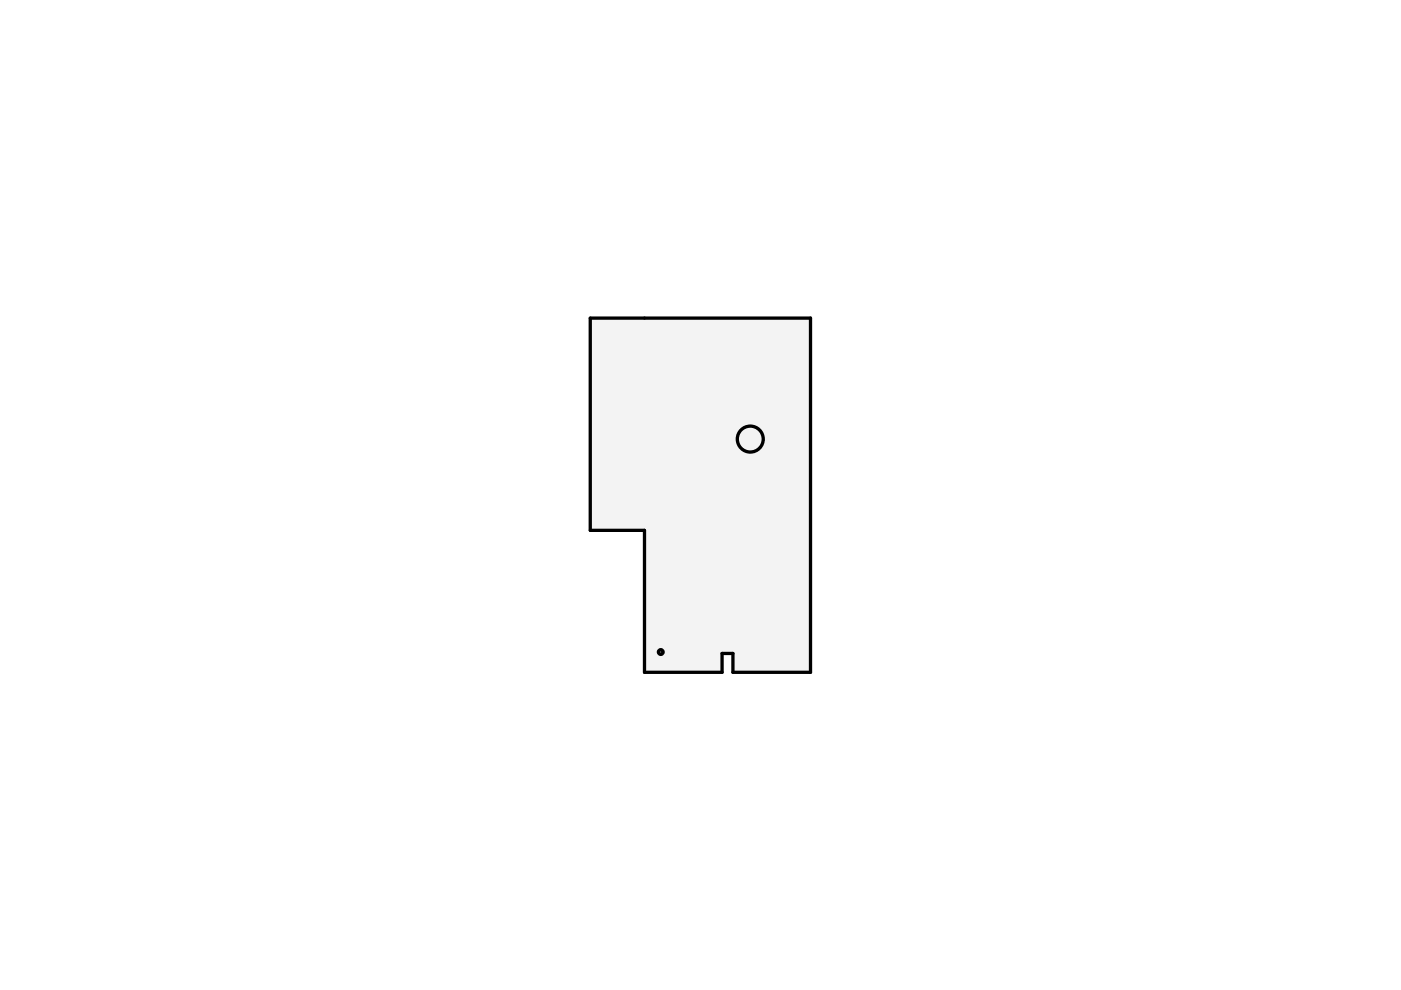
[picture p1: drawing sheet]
<svg xmlns="http://www.w3.org/2000/svg" width="297mm" height="210mm" viewBox="0 0 297 210" stroke-linecap="round" stroke-linejoin="round" font-family="sans-serif">
<g fill="#f1f3f5">
<path d="M125.1 67.4h46.7v75.1h-16.4v-4h-2.3v4h-16.5v-30.1h-11.5z" fill-rule="evenodd"/>
<circle cx="159.1" cy="93.1" r="2.75"/>
<circle cx="140.1" cy="138.2" r=".5"/>
</g>
<g fill="none" stroke="#000" stroke-width=".7">
<path d="M125.1 67.4h46.7v75.1h-16.4v-4h-2.3v4h-16.5v-30.1h-11.5z"/>
<circle cx="159.1" cy="93.1" r="2.75"/>
<circle cx="140.1" cy="138.2" r=".5"/>
</g>
</svg>
